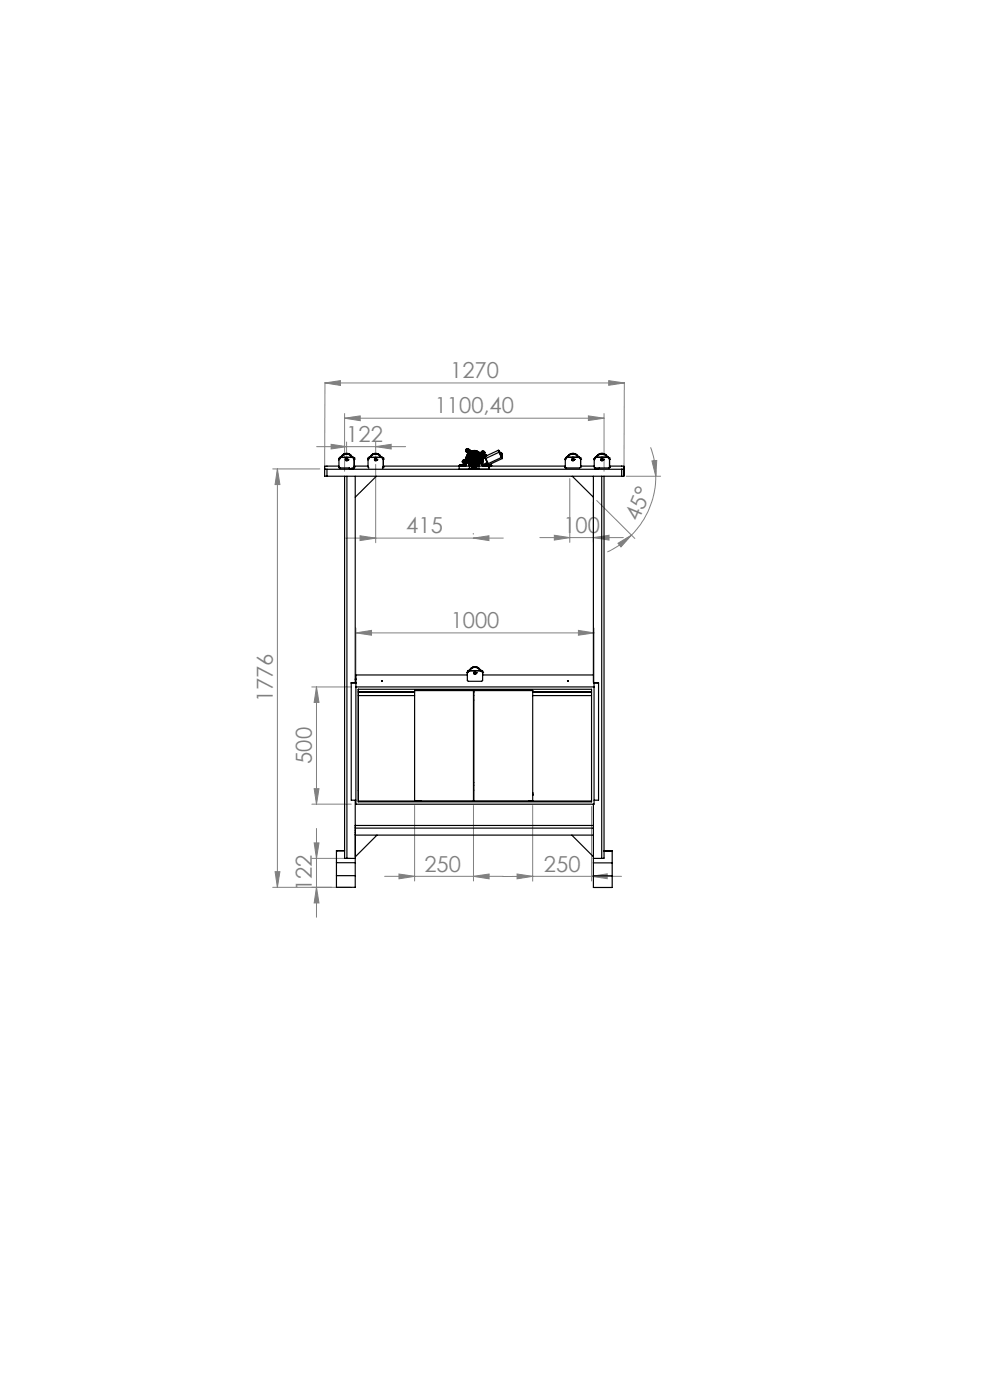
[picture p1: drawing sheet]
<svg xmlns="http://www.w3.org/2000/svg" width="210mm" height="297mm" viewBox="0 0 210 297" stroke-linecap="round" stroke-linejoin="round" font-family="sans-serif">
<defs><g id="words">
<g font-size="4.7" fill="#808080">
<text x="95.5" y="80.2">1270</text>
<text x="92.2" y="87.7">1100,40</text>
<text x="73.5" y="93.7">122</text>
<text x="86.2" y="113.1">415</text>
<text x="119.5" y="113">100</text>
<text x="135.5" y="110.7" transform="rotate(-67 135.5 110.7)">45°</text>
<text x="95.6" y="133.2">1000</text>
<text x="57.9" y="149" transform="rotate(-90 57.9 149)">1776</text>
<text x="66.1" y="162" transform="rotate(-90 66.1 162)">500</text>
<text x="90" y="184.9">250</text>
<text x="115.4" y="184.9">250</text>
<text x="66.1" y="189" transform="rotate(-90 66.1 189)">122</text>
</g>
</g></defs>
<g fill="none" stroke="#808080" stroke-width=".21">
<path d="M57.9 99.5h9.9M58.8 99.5l.6 3.3h-1.1zM58.8 99.5v88.7M67.2 94.8h18.8M68.9 81.2l3.3-.5v1.1zM68.9 81.1v18.3M68.9 81.2h63.5M70.2 94.3l3.3 .5-3.3 .4zM73.1 88.7l3.3-.5v1zM73.1 87.7v12.3M73.1 88.7h55M73.5 93.8v2.8"/>
<path d="M79.7 94.8l3.3-.5v.9zM79.7 93.8v2.8M79.7 98.5v16.6M124.8 88.2l3.3 .5-3.3 .5zM128.1 87.7v12.3M129.1 80.7l3.3 .5-3.3 .5zM132.4 81.1v18.3M138 94.9a17.9 17.9 0 0 1 1.1 6.1M138.3 97.8l1-.1-.2 3.3zM73.3 114.2h33.5M76.4 113.7l3.3 .5-3.3 .5zM100.4 114.2l3.3-.5v1z"/>
<path d="M100.4 113.2v.1M114.5 114h17.7M117.6 113.6l3.3 .4-3.3 .6zM120.9 101.5v13.6M125.9 114l3.3-.4v1zM125.9 106.5v8.6M126.6 106.2l8.1 8M131.1 115.2l2.8-1.7-2.2 2.5zM132.9 101h7.2M133.9 113.5a17.6 17.6 0 0 1-5.1 3.6M139.1 101a17.9 17.9 0 0 1-5.2 12.5M75.5 134.3l3.3-.6v1.1z"/>
<path d="M75.5 133.2v11.5M75.5 134.3h50.5M122.7 133.7l3.3 .6-3.3 .5zM126 133.2v11.5M66.1 145.7h8.4M67.1 145.7v24.9M67.1 145.7l.6 3.3h-1.1zM66.1 170.6h8.4M66.6 167.3h1.1l-.6 3.3zM66.6 178.8h1.1l-.6 3.3zM67.1 175.8v18.8M87.9 170.9v16"/>
<path d="M100.4 170.9v16M113 170.9v16M125.5 171.1v15.8M57.9 188.2h16.5M58.3 184.9h1.1l-.6 3.3zM66.1 182.1h8.3M67.1 188.2l.6 3.4h-1.1zM81.6 185.9h25.2M84.6 185.4l3.3 .5-3.3 .5zM100.4 185.9l3.4-.5v1zM109.7 185.4l3.3 .5-3.3 .5zM113 185.9h18.8"/>
<path d="M113 185.9h-6.4M125.5 185.9l3.3-.5v1z"/>
</g>
<g fill="#808080">
<path d="M100.4 185.9l3.4-.5v1zM84.6 185.4l3.3 .5-3.3 .5z"/>
<path d="M117.6 113.6l3.3 .4-3.3 .6zM125.9 114l3.3-.4v1zM70.2 94.3l3.3 .5-3.3 .4zM79.7 94.8l3.3-.5v.9zM76.4 113.7l3.3 .5-3.3 .5zM100.4 114.2l3.3-.5v1z"/>
<path d="M68.9 81.2l3.3-.5v1.1zM129.1 80.7l3.3 .5-3.3 .5z"/>
<path d="M73.1 88.7l3.3-.5v1zM124.8 88.2l3.3 .5-3.3 .5z"/>
<path d="M109.7 185.4l3.3 .5-3.3 .5zM125.5 185.9l3.3-.5v1z"/>
<path d="M131.1 115.2l2.8-1.7-2.2 2.5zM138.3 97.8l1-.1-.2 3.3z"/>
<path d="M66.6 167.3h1.1l-.6 3.3zM67.1 145.7l.6 3.3h-1.1z"/>
<path d="M58.8 99.5l.6 3.3h-1.1zM58.3 184.9h1.1l-.6 3.3z"/>
<path d="M66.6 178.8h1.1l-.6 3.3zM67.1 188.2l.6 3.4h-1.1z"/>
<path d="M75.5 134.3l3.3-.6v1.1zM122.7 133.7l3.3 .6-3.3 .5z"/>
</g>
<g fill="none" stroke="#000" stroke-width=".25">
<path d="M68.9 99.5l.5 .1M69.4 99.6h62.5M69.4 99.6v1.4M71.9 98.9h-3v2.1h.5M71.9 97.5v1.6l.2 .2 2 .1M71.9 97.4h.1M72 99.2h-.1h.1M72 97.2l.4-.3-.3 .1-.2 .4M72 97.2h.1M72 97.2l-.1 .2M72 97.2v.1M72.4 97a1.26 1.26 0 0 1 1.1-.7 1.26 1.26 0 0 1 1.2 .7"/>
<path d="M72.4 97l-.3 .2-.2 .3M72.4 97l-.5 .5M72.4 97h2.2M72.4 97h.1M72.4 97a1.2 1.2 0 0 1 1.1-.7 1.2 1.2 0 0 1 1.1 .7M72.7 96.4a1.28 1.28 0 0 1 2 .6 1.26 1.26 0 0 0-1.2-.8 1.26 1.26 0 0 0-1.1 .8zM73.3 97.5v.1M73.3 97.5h.1M73.3 97.6h.1M73.4 97h.2M73.8 97.6h.1M73.8 97.5a.24 .24 0 0 0-.4-.2 .24 .24 0 0 0 0 .4"/>
<path d="M73.8 97.5l-.1 .2M73.8 97.5v.1M73.8 97.5h.1M74.1 99.4h.5M74.1 99.4h.1M74.6 99.4h.1M74.6 97l.4 .2 .1 .3-.1-.3-.4-.2M74.6 97h.1M75.1 97.2v.2M75.1 97.2h.1M75.1 97.2l-.5-.3 .4 .1 .1 .4M75.1 97.2v.1"/>
<path d="M75.1 99.2v.2h-.5M75.1 99.1l-.1 .2h-.4M75.1 99.1h.1M75.1 99h.1M75.1 97.4h.1M75.1 98.9h3M75.1 97.4v1.7M78.1 97.5v1.6l.1 .2M78.1 97.4h.1M78.1 97.2l.5-.3-.4 .1-.1 .4M78.1 97.2h.1M78.1 97.2v.2"/>
<path d="M78.1 97.2v.1M78.5 97a1.26 1.26 0 0 1 1.2-.7 1.26 1.26 0 0 1 1.1 .7M78.6 97l-.4 .2-.1 .3M78.6 97h2.2M78.6 97h.1M78.6 97a1.19 1.19 0 0 1 1.1-.7 1.19 1.19 0 0 1 1.1 .7M78.8 96.6a1.27 1.27 0 0 1 2.1 .4 1.26 1.26 0 0 0-1.2-.8 1.26 1.26 0 0 0-1.2 .8zM79.4 97.6h.1M79.4 97.5v.1M79.4 97.5h.1M79.6 97h.2M79.9 97.6h.1"/>
<path d="M79.9 97.5h.1M79.9 97.5l-.1-.2h-.2l-.2 .1 .1 .3M79.9 97.5l-.1 .2M79.9 97.5v.1M80.8 97l.3 .2 .2 .3-.2-.3-.3-.2M80.8 97h.1M81.2 97.2l.1 .2M81.2 97.2h.1M81.2 97.2l-.4-.3 .3 .1 .2 .4M81.2 97.2v.1M81.2 99.2h.2h-.2M81.3 99.1l-.2 .2"/>
<path d="M81.3 99.1h.1M81.3 99h.1M81.3 97.4h.1M81.3 98.9h16.1M81.3 97.4v1.7M97.5 98.9l-.1 .1M97.5 98.9h2.1M97.5 98.8h.6M97.5 98.7l-.1 .9M97.5 98.7h.1M97.5 98.7v.1M97.5 98.8v.1"/>
<path d="M98.1 98.7h-.3h.3M98.1 98.7h.1M98.1 98.7h.3M98.1 98.8l-.6-.1 1.3-.1v.2M98.1 98.8h.7M98.1 98.8h.5M98.1 98.8h.1M98.3 97.6l-.2 .3 .1 .4h.8M98.3 97.6l-.2 .4M98.3 97.6h.1M98.3 98h.3M98.4 98.7h.3h-.3"/>
<path d="M98.4 98.7h.1M98.6 97.6l.2 .4M98.8 97.5h.1M98.8 97.4h.1M98.8 98.8h-.2M98.8 97.5l-.2 .1M98.8 97.4l-.5 .2M98.9 97a1.74 1.74 0 0 1 1.7-1.3 1.74 1.74 0 0 1 1.7 1.3M98.9 98.6l-.3 .2M99 98.1a1.71 1.71 0 0 1 1.6-2.3 1.71 1.71 0 0 1 1.6 2.3M99 98.4l-.2 .2M99 98.4l-.1 .2"/>
<path d="M99 95.6h.3M99 97.7a1.58 1.58 0 0 1 1.6-1.4 1.58 1.58 0 0 1 1.6 1.4M99 97.6a1.58 1.58 0 0 1 1.6-1.4 1.58 1.58 0 0 1 1.6 1.4M99 97.7l-.1 .9M99 97.6v.1M99 97.6v.8M99.2 96.4l.1-.2-.2 .3M99.2 97.9a1.36 1.36 0 0 0 1.4 1.3 1.36 1.36 0 0 0 1.4-1.3M99.4 95.3h-.4l-.2 .2v.3l.5 .4M99.4 95.2h-.1a.37 .37 0 0 0-.5 .4M99.4 95.3l.6 .5M99.4 95.2v.1"/>
<path d="M99.4 95.2l.7 .5M99.5 95.5l-.1 .4-.2 .1 .2 .1M99.5 96.6l-.1 .1M99.5 95.5v.1M99.5 95.5l.4 .3M99.6 99.4l-.1 .2M99.6 99.4h.1M99.6 99.4h2M99.6 98.9v.5M99.6 98.8a1.35 1.35 0 0 1 0-1.9 1.35 1.35 0 0 1 1.9 0 1.35 1.35 0 0 1 .1 1.9M99.6 98.8a1.32 1.32 0 0 0 2 0M99.6 98.8v.1"/>
<path d="M99.6 98.8h.1M99.9 97.8a.72 .72 0 0 1 .7-.7 .72 .72 0 0 1 .7 .7M99.9 97.8v.1M100 95.7h1.1l.7 .4M100 95.7l.2-.1a1.57 1.57 0 0 1 1.6 .5M100.1 95.7h.8l.8 .4M100.1 97.8a.49 .49 0 0 0 .5 .4 .49 .49 0 0 0 .5-.4M100.1 97.7a.48 .48 0 0 0 .5 .5 .48 .48 0 0 0 .5-.5M100.1 97.8l.2 .3zM100.2 97.6h.1M100.3 97.6h-.1M100.3 97.5l-.1 .1"/>
<path d="M100.3 97.5v.1M100.3 97.4v.1M100.3 97.4h.1M100.3 97.5h.1M100.5 97.6l-.2 .1 .2 .1M100.5 97.6v.1M100.5 97.4h.1M100.5 97.7h.1M100.5 97.6v.2M100.6 95.8a1.74 1.74 0 0 1 1.6 2.4M100.6 95.8a1.73 1.73 0 0 0-1.6 2.4h-.2v-.3l-.2-.3M100.6 95.8a1.75 1.75 0 0 0-1.8 1.7"/>
<path d="M100.6 95.8a1.75 1.75 0 0 1 1.7 1.7M100.6 95.7a1.81 1.81 0 0 1 1.7 1.8M100.6 95.7a1.81 1.81 0 0 0-1.8 1.8M100.6 95.7a1.81 1.81 0 0 0-1.8 1.7M100.6 95.7a1.81 1.81 0 0 1 1.7 1.7M100.7 97.6l.2 .1-.2 .1M100.7 97.6v.1M100.7 97.6v.2M100.9 97.5h.1M100.9 97.4v.1M101 97.6h.1M101.3 97.8v.1"/>
<path d="M101.6 98.8v.1M101.6 98.8h.1M101.6 99.4l.1 .2M101.6 98.9h2.1M101.6 98.9v.5M101.9 96.2l.2-.1 .2 .5M102.2 97.7v.9M102.2 97.6v.1M102.2 97.6v.8M102.2 96.8l.2-.1v.1M102.2 95.8h.5a.43 .43 0 0 1-.1 .7l.1 .2M102.2 95.7h.1a.41 .41 0 0 1 .6 .4"/>
<path d="M102.2 98.6l.4 .2M102.2 98.4l.2 .2M102.2 98.4l.1 .1M102.2 95.7l-.4 .5 .4-.4M102.2 95.7v.1M102.2 98.4v.2M102.3 96.1h.1M102.3 98.5h.1M102.3 96.6h-.2M102.3 96.6l-.1 .1M102.3 97.4h.1M102.3 98.6h.1"/>
<path d="M102.3 96.1h.3M102.3 98.8h.3M102.3 98.8v-.2l1.4 .1-.7 .1M102.3 97.5v.1M102.3 98.8h.7M102.4 98.6l.7-.4 .2 .4M102.4 96.8l.2 .3M102.6 97.3l-.3 1.3M102.6 97l-.3 .2M102.6 98.8h.4M102.6 97.1v.2M102.6 97.1l-.3 1.5"/>
<path d="M102.6 97.1l-.3 .1M102.6 96.5l.3 .7M102.7 96.7l.2 .5M102.7 96.1h.1M102.7 96.4h.1M102.7 96.4l.1 .2M102.7 96.7l-.3 .1M102.7 96.4l.3 .7M102.8 96.6l.1 .2M102.8 96.5l.1 .1M102.8 98.7h-.3h.3M102.8 96.5l.1 .3"/>
<path d="M102.8 96.5v.1M102.8 98.7h.3M102.8 98.7h.1M102.9 96.6h.1M102.9 96.8l.1 .5M102.9 97.2l.8 1.5M102.9 96.6l.1 .1M103 96.7h.1M103 97.1l-.4 .2M103 97.1v.2M103 96.7v.1M103 97.3l.6 1.1"/>
<path d="M103 98.8h.1M103.1 98.7h.3h-.3M103.1 98.7h.1M103.3 98.6h-.2M103.6 98.4l.1 .2M103.6 98.4l.1 .3M103.7 98.9h.2M103.7 98.7h.1M103.7 98.8h-.7M103.7 98.7v.2M103.8 98.7l.1 .2M103.8 98.6v.1"/>
<path d="M103.8 98.7h.1M103.8 99h.1M103.8 98.8l.1 .1M103.8 98.7v.9M103.8 98.7l.1 .1M103.8 98.7l.2 .2M103.8 98.6l.1 .1M103.9 98.6l-.1 .1M103.9 98.7h.1M103.9 98.7v.1M103.9 98.6h.1M103.9 98.6v.1"/>
<path d="M103.9 98.7v-.1v.1M103.9 98.8h.1M103.9 98.8l.1 .1M103.9 98.7h.2l-.2 .1M103.9 98.7l.1 .2M104 98.9h.1M104 98.8v.1M104 98.7h.1M104 98.9v.1M104 98.8h-.1M104 98.7h-.1M104 98.9h15.9"/>
<path d="M104.1 98.7v.1zM104.1 98.8h.1M104.1 98.8l-.1 .1M105.7 95.5l.2 .3M105.7 95.5l.1 .5M105.7 95.5l-2.8 1.3M105.8 96l-2.8 1.3M105.8 96l.6 1M105.9 95.8l-.1-.2 .1 .3M105.9 95.9l-.1 .1M105.9 95.8l.2 .3M105.9 95.9l.5 1.1"/>
<path d="M106 96.1l.3 .6 .2-.1M106.2 96l.1 .1M106.2 96l.3 .6M106.2 96l-.2 .1M106.3 96.1l.2 .4v-.1M106.3 96.1l.1 .1M106.4 96.2h.1v.2M106.4 96.2l.1 .2M106.4 97l.1 .3M106.4 96.7v.1M106.4 97l-2.8 1.4M106.4 96.8l.1 .5"/>
<path d="M106.4 97h.1M106.4 96.8l.2 .4-.2-.2M106.5 96.2h.1M106.5 97.3l-2.8 1.3M106.5 96.5v.1M119.9 97.4h.1M120 99.2h-.2h.3M120 97.1l.4-.2-.3 .1-.2 .4M120 97.1h.1M120 97.1l-.1 .3M120 97.1v.2M120.4 97a1.28 1.28 0 0 1 1.1-.7 1.28 1.28 0 0 1 1.2 .7"/>
<path d="M120.4 97l-.5 .4 .1 1.8 3 .1 .2-.2M120.4 97h.1M120.4 97h2.3M120.4 97a1.2 1.2 0 0 1 1.1-.7 1.2 1.2 0 0 1 1.1 .7M120.6 96.6a1.27 1.27 0 0 1 2.1 .4 1.27 1.27 0 0 0-1.2-.8 1.27 1.27 0 0 0-1.2 .8zM121.3 97.6h.1M121.3 97.5v.1M121.3 97.5h.1M121.4 97h.2M121.7 97.6h.1M121.8 97.5l-.1-.2h-.2l-.2 .1 .1 .3M121.8 97.5l-.1 .2"/>
<path d="M121.8 97.5l-.1 .1M121.8 97.5h.1M122.7 97l.3 .2 .2 .3M122.7 97h.1M123 97.1l.2 .3M123 97.1h.1M123 97.1l-.3-.2 .3 .1 .2 .4M123 97.1v.2M123.2 99.1h.1M123.2 99h.1M123.2 97.4h.1M123.2 98.9h2.8"/>
<path d="M123.2 97.4v1.7M126 97.4h.1M126.1 99.4h.5M126.1 99.4h.4M126.1 99.4h.1M126.1 99.2v.2M126.2 97.1l.3-.2-.3 .1-.2 .4M126.2 97.1h.1M126.2 97.1l-.2 .3M126.2 97.1v.2M126.5 97a1.26 1.26 0 0 1 1.2-.8 1.26 1.26 0 0 1 1.1 .8M126.5 97a1.26 1.26 0 0 1 1.2-.7 1.26 1.26 0 0 1 1.1 .7"/>
<path d="M126.5 97l-.5 .4 .1 1.8 3 .1 .2-.2M126.5 97h.1M126.5 97h2.3M126.6 97a1.2 1.2 0 0 1 1.1-.7 1.2 1.2 0 0 1 1.1 .7M126.6 99.4h.1M126.7 96.6l-.2 .4a1.25 1.25 0 0 1 1.2-.8 1.25 1.25 0 0 1 1.2 .8 1.26 1.26 0 0 0-2.2-.4zM127.1 99.3v.1h-.5M127.4 97.5l.1 .1M127.4 97.5h.1M127.5 97.6h.1M127.6 97h.2M127.9 97.6h.1"/>
<path d="M127.9 97.5l-.1-.2h-.2l-.2 .2 .1 .2M127.9 97.5l-.1 .2M127.9 97.5v.1M127.9 97.5h.1M128.8 97l.4 .2 .1 .3M128.8 97h.1M129.2 97.1l.1 .3M129.2 97.1h.1M129.2 97.1l-.4-.2 .4 .1 .1 .4M129.2 97.1v.2M129.2 99.2h.2h-.2M129.3 98.9h3.1v2.1h-.5"/>
<path d="M129.3 99.1h.1M129.3 99h.1M129.3 97.4h.1M129.3 97.4v1.7M131.9 99.6v1.4M132.4 99.5l-.5 .1M69.4 101h62.5M73.1 101v81.1h.5M73.6 101v81.1M75.4 101v43.8M79.8 101l-4.4 4.5M121.4 101l4.5 4.5"/>
<path d="M125.9 101v43.8M127.6 101v81.1M128.1 101v81.1h-.5M74.5 144.9h1M75.4 144.1h.1M75.4 144h.1M75.5 144.8h-1v25h1M75.5 145.7h50.5M76 146.2h49.5v23.9h-49.5zM76 146.2v23.7h24.4v-23.5h-12.5v23.5M76 147.6h11.9M76 146.8h11.9"/>
<path d="M80.9 144.5h.2zM87.9 146.5h12.5M99.1 142.7h.1M99.1 143.2h-23.6v27.4h50.5v-25.8M99.2 142.4l.4-.2-.3 .1-.2 .4M99.2 142.4h.1M99.2 142.4l-.1 .3M99.2 142.4v.1M99.6 142.3a1.27 1.27 0 0 1 1.2-.9 1.27 1.27 0 0 1 1.2 .9M99.6 142.3l-.5 .4v1.7l.2 .1h3l.1-1.8-.5-.4M99.6 142.3l-.3 .1-.2 .4M99.6 142.3h.1"/>
<path d="M99.6 142.3h2.3M99.7 142.3a1.2 1.2 0 0 1 1.1-.7 1.2 1.2 0 0 1 1 .7M99.8 141.9a1.23 1.23 0 0 1 2.1 .4 1.28 1.28 0 0 0-1.1-.8 1.28 1.28 0 0 0-1.2 .8zM100.4 147.6h.1M100.4 146.8h.1M100.4 148.5h.1M100.5 142.9h.1M100.5 142.7v.2M100.5 142.7h.1M100.5 146.5h12.5M100.7 142.3h.1M101 142.9h.1"/>
<path d="M101 142.8l-.1-.2h-.2l-.2 .1 .1 .3M101 142.8l-.1 .2M101 142.8v.1M101 142.7h.1M101 142.7v.1M101.9 142.3l.3 .1 .2 .4M101.9 142.3h.1M102.3 142.4l.1 .3M102.3 142.4h.1M102.3 142.4l-.4-.2 .3 .1 .2 .4M102.3 142.4v.1M102.4 142.7h.1"/>
<path d="M102.4 143.2h23.5M113 147.6h12.5M113 146.8h12.5M120.4 144.5h.2zM126 144.8h1v25h-1M126 144.9h1M75.4 177.1h.1M75.4 169.8v13.2M75.4 175.6v6.1l4.6-4.5M75.4 176.1h.1M75.4 176.6h.1M75.4 175.7h50.5"/>
<path d="M75.4 177.2h50.5M76 167.6h.1M89.3 169.9h.1M100.4 167.6h.1M100.4 166.6h.1M100.4 166h.1M112.3 169.9h.1M113 169.9v-23.5h-12.5v23.5h25M113 168.7h.1M113 168.2h.1M113 168.6h.1M121.3 177.2l4.6 4.5"/>
<path d="M125.9 175.1l-50.5 .1M125.9 170.6v12.5M71.4 183v2.8M71.4 180.5h.1M71.4 180.5h1.7M71.4 183h4M71.4 185.8h4M71.4 185.8v2.4h4v-2.4M71.4 180.5v2.5M73.6 182.1h1.8M75.4 183v2.8M125.9 183.1v2.7"/>
<path d="M125.9 185.8v2.5h4v-2.5M125.9 183.1h4M125.9 185.8h4M125.9 182.1h1.7M128.1 180.5h1.8v2.6M128.1 180.5h1.8M129.9 183.1v2.7"/>
<circle cx="73.5" cy="97.5" r=".25"/>
<circle cx="79.7" cy="97.5" r=".25"/>
<circle cx="98.4" cy="98" r=".13"/>
<circle cx="98.5" cy="98" r=".22"/>
<circle cx="99.1" cy="95.6" r=".22"/>
<circle cx="99.1" cy="95.6" r=".13"/>
<circle cx="100.6" cy="97.8" r=".53"/>
<circle cx="100.6" cy="97.8" r="1.1"/>
<circle cx="100.6" cy="97.8" r=".73"/>
<circle cx="100.6" cy="97.9" r=".69"/>
<circle cx="100.6" cy="97.8" r="1.01"/>
<circle cx="100.6" cy="97.8" r="1.04"/>
<circle cx="100.6" cy="97.8" r=".51"/>
<circle cx="102.5" cy="96.1" r=".21"/>
<circle cx="102.5" cy="96.1" r=".23"/>
<circle cx="102.5" cy="96.1" r=".12"/>
<circle cx="121.5" cy="97.5" r=".25"/>
<circle cx="127.7" cy="97.5" r=".24"/>
<circle cx="100.7" cy="142.8" r=".25"/>
</g>
<use href="#words"/>
</svg>
